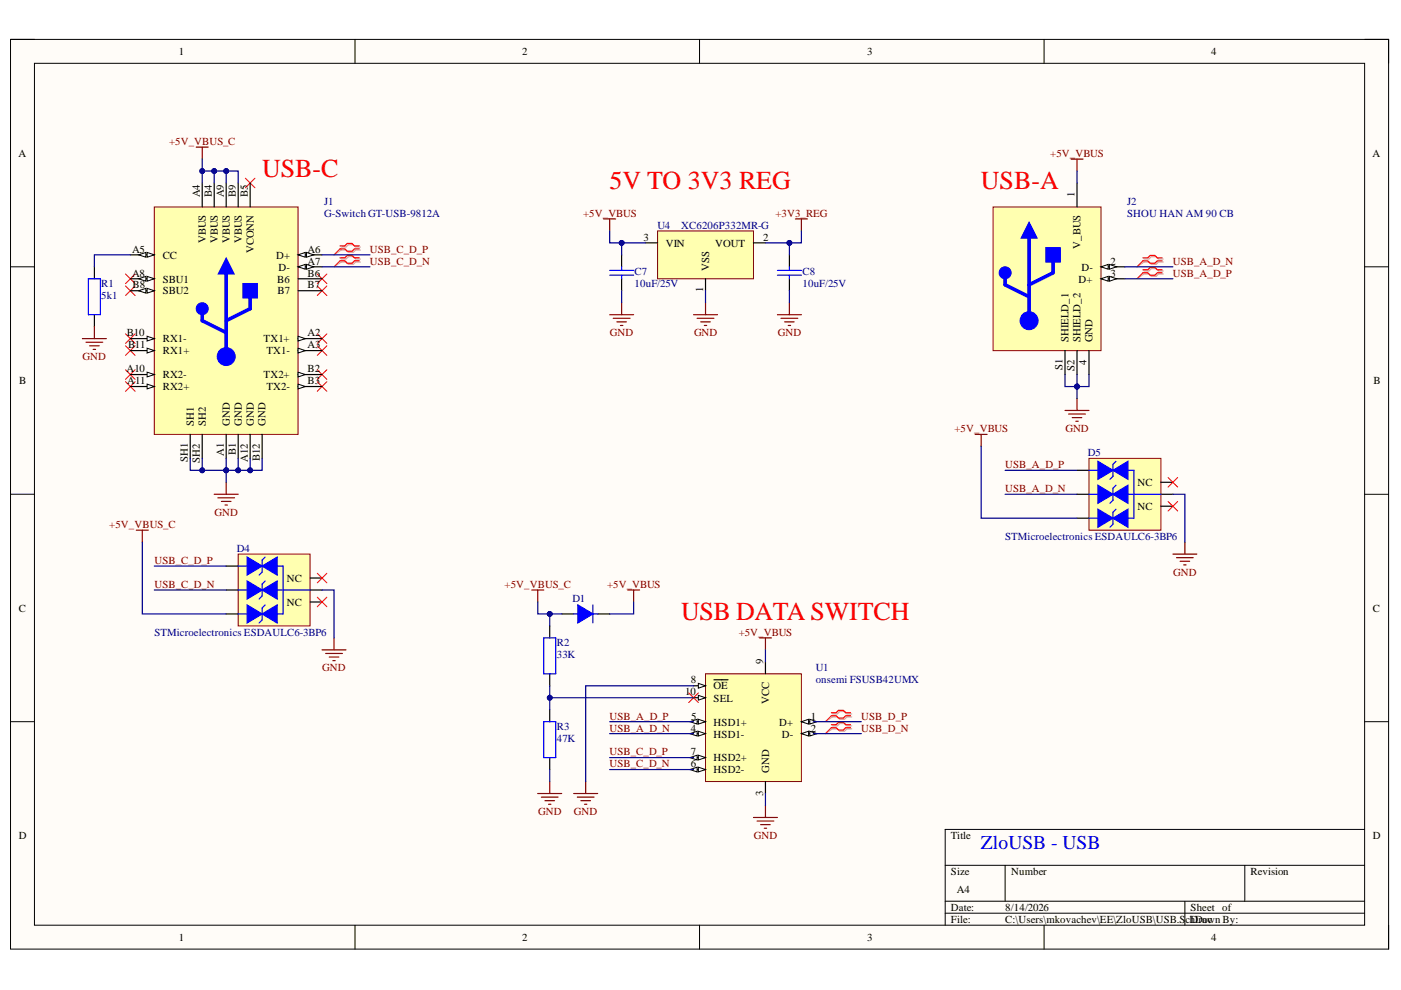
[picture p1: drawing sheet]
<svg xmlns="http://www.w3.org/2000/svg" width="297mm" height="210mm" viewBox="0 0 297 210" stroke-linecap="round" stroke-linejoin="round" font-family="sans-serif">
<defs><g id="words">
<g font-size="5.5" fill="#f00">
<text x="55.6" y="37.6">USB-C</text>
<text x="129.2" y="40.1">5V TO 3V3 REG</text>
<text x="208" y="40.1">USB-A</text>
<text x="144.4" y="131.5">USB DATA SWITCH</text>
</g>
<text font-size="4.1" fill="#00f" x="208" y="180">ZloUSB - USB</text>
<g font-size="2.3">
<text x="37.9" y="11.7">1</text>
<text x="110.7" y="11.7">2</text>
<text x="183.9" y="11.7">3</text>
<text x="256.8" y="11.7">4</text>
<text x="3.9" y="33.3">A</text>
<text x="291" y="33.3">A</text>
<text x="42.4" y="41.8" transform="rotate(-90 42.4 41.8)">A4</text>
<text x="44.9" y="41.8" transform="rotate(-90 44.9 41.8)">B4</text>
<text x="47.4" y="41.8" transform="rotate(-90 47.4 41.8)">A9</text>
<text x="50" y="41.8" transform="rotate(-90 50 41.8)">B9</text>
<text x="52.5" y="41.8" transform="rotate(-90 52.5 41.8)">B5</text>
<text x="227.8" y="41.8" transform="rotate(-90 227.8 41.8)">1</text>
<text x="28" y="53.6">A5</text>
<text x="43.6" y="51.6" transform="rotate(-90 43.6 51.6)">VBUS</text>
<text x="46.2" y="51.6" transform="rotate(-90 46.2 51.6)">VBUS</text>
<text x="48.7" y="51.6" transform="rotate(-90 48.7 51.6)">VBUS</text>
<text x="51.2" y="51.6" transform="rotate(-90 51.2 51.6)">VBUS</text>
<text x="53.8" y="53.7" transform="rotate(-90 53.8 53.7)">VCONN</text>
<text x="65.2" y="53.6">A6</text>
<text x="136.4" y="51">3</text>
<text x="141.1" y="52.3">VIN</text>
<text x="151.6" y="52.3">VOUT</text>
<text x="161.8" y="51">2</text>
<text x="229.1" y="52.8" transform="rotate(-90 229.1 52.8)">V_BUS</text>
<text x="28" y="58.6">A8</text>
<text x="34.5" y="54.8">CC</text>
<text x="34.5" y="59.9">SBU1</text>
<text x="58.5" y="54.8">D+</text>
<text x="58.8" y="59.9">B6</text>
<text x="59" y="57.4">D-</text>
<text x="65.2" y="56.1">A7</text>
<text x="65.2" y="58.6">B6</text>
<text x="150.4" y="57.4" transform="rotate(-90 150.4 57.4)">VSS</text>
<text x="228.7" y="59.9">D+</text>
<text x="229.3" y="57.4">D-</text>
<text x="235.4" y="56.1">2</text>
<text x="235.4" y="58.6">3</text>
<text x="28.1" y="61.2">B8</text>
<text x="34.5" y="62.4">SBU2</text>
<text x="58.9" y="62.4">B7</text>
<text x="65.2" y="61.2">B7</text>
<text x="149.1" y="62" transform="rotate(-90 149.1 62)">1</text>
<text x="26.9" y="71.3">B10</text>
<text x="65.2" y="71.3">A2</text>
<text x="27.1" y="73.8">B11</text>
<text x="34.5" y="72.6">RX1-</text>
<text x="34.5" y="75.1">RX1+</text>
<text x="55.9" y="72.6">TX1+</text>
<text x="56.5" y="75.1">TX1-</text>
<text x="65.2" y="73.8">A3</text>
<text x="226.6" y="72.6" transform="rotate(-90 226.6 72.6)">SHIELD_1</text>
<text x="229.1" y="72.6" transform="rotate(-90 229.1 72.6)">SHIELD_2</text>
<text x="230.4" y="77.5" transform="rotate(-90 230.4 77.5)">4</text>
<text x="231.6" y="72.6" transform="rotate(-90 231.6 72.6)">GND</text>
<text x="4.1" y="81.4">B</text>
<text x="26.8" y="78.9">A10</text>
<text x="27" y="81.4">A11</text>
<text x="34.5" y="80.2">RX2-</text>
<text x="34.5" y="82.7">RX2+</text>
<text x="55.9" y="80.2">TX2+</text>
<text x="56.5" y="82.7">TX2-</text>
<text x="65.2" y="78.9">B2</text>
<text x="65.2" y="81.4">B3</text>
<text x="225.3" y="78.5" transform="rotate(-90 225.3 78.5)">S1</text>
<text x="227.8" y="78.7" transform="rotate(-90 227.8 78.7)">S2</text>
<text x="291.2" y="81.4">B</text>
<text x="41.1" y="90.3" transform="rotate(-90 41.1 90.3)">SH1</text>
<text x="43.6" y="90.3" transform="rotate(-90 43.6 90.3)">SH2</text>
<text x="48.7" y="90.3" transform="rotate(-90 48.7 90.3)">GND</text>
<text x="51.2" y="90.3" transform="rotate(-90 51.2 90.3)">GND</text>
<text x="53.8" y="90.3" transform="rotate(-90 53.8 90.3)">GND</text>
<text x="56.3" y="90.3" transform="rotate(-90 56.3 90.3)">GND</text>
<text x="39.8" y="97.9" transform="rotate(-90 39.8 97.9)">SH1</text>
<text x="42.4" y="98.1" transform="rotate(-90 42.4 98.1)">SH2</text>
<text x="47.4" y="96.6" transform="rotate(-90 47.4 96.6)">A1</text>
<text x="50" y="96.6" transform="rotate(-90 50 96.6)">B1</text>
<text x="52.5" y="98" transform="rotate(-90 52.5 98)">A12</text>
<text x="55.1" y="97.8" transform="rotate(-90 55.1 97.8)">B12</text>
<text x="241.2" y="103.1">NC</text>
<text x="241.2" y="108.1">NC</text>
<text x="60.8" y="123.3">NC</text>
<text x="4" y="129.7">C</text>
<text x="60.8" y="128.4">NC</text>
<text x="291.1" y="129.7">C</text>
<text x="161.8" y="140.8" transform="rotate(-90 161.8 140.8)">9</text>
<text x="145.3" y="147.4">10</text>
<text x="146.5" y="144.9">8</text>
<text x="151.3" y="146.2">OE</text>
<text x="151.3" y="148.8">SEL</text>
<text x="163.1" y="149.3" transform="rotate(-90 163.1 149.3)">VCC</text>
<text x="146.5" y="155.1">4</text>
<text x="146.6" y="152.6">5</text>
<text x="151.3" y="153.8">HSD1+</text>
<text x="165.2" y="153.8">D+</text>
<text x="171.9" y="152.6">1</text>
<text x="171.9" y="155.1">2</text>
<text x="146.5" y="160.2">7</text>
<text x="151.3" y="156.4">HSD1-</text>
<text x="151.3" y="161.4">HSD2+</text>
<text x="165.8" y="156.4">D-</text>
<text x="146.5" y="162.7">6</text>
<text x="151.3" y="164">HSD2-</text>
<text x="163.1" y="163.9" transform="rotate(-90 163.1 163.9)">GND</text>
<text x="161.8" y="168.7" transform="rotate(-90 161.8 168.7)">3</text>
<text x="4" y="177.9">D</text>
<text x="201.6" y="177.9">Title</text>
<text x="291.1" y="177.9">D</text>
<text x="201.6" y="185.5">Size</text>
<text x="214.4" y="185.5">Number</text>
<text x="265.1" y="185.5">Revision</text>
<text x="202.9" y="189.3">A4</text>
<text x="201.6" y="193.1">Date:</text>
<text x="201.6" y="195.7">File:</text>
<text x="213.1" y="193.1">8/14/2026</text>
<text x="213.1" y="195.7">C:\Users\mkovachev\EE\ZloUSB\USB.S</text>
<text x="251.3" y="195.7">chDDrawn By:</text>
<text x="252.4" y="193.1">Sheet of</text>
<text x="255" y="195.7">oc</text>
<text x="37.9" y="199.5">1</text>
<text x="110.7" y="199.5">2</text>
<text x="183.9" y="199.5">3</text>
<text x="256.8" y="199.5">4</text>
</g>
<g font-size="2.3" fill="#800000">
<text x="35.9" y="30.8">+5V_VBUS_C</text>
<text x="222.7" y="33.3">+5V_VBUS</text>
<text x="123.6" y="46">+5V_VBUS</text>
<text x="164.4" y="46">+3V3_REG</text>
<text x="78.4" y="53.6">USB_C_D_P</text>
<text x="78.4" y="56.1">USB_C_D_N</text>
<text x="248.6" y="56.1">USB_A_D_N</text>
<text x="248.6" y="58.6">USB_A_D_P</text>
<text x="129.3" y="71.3">GND</text>
<text x="147.2" y="71.3">GND</text>
<text x="164.9" y="71.3">GND</text>
<text x="17.5" y="76.4">GND</text>
<text x="202.4" y="91.7">+5V_VBUS</text>
<text x="225.9" y="91.7">GND</text>
<text x="213.1" y="99.3">USB_A_D_P</text>
<text x="213.1" y="104.3">USB_A_D_N</text>
<text x="23.2" y="111.9">+5V_VBUS_C</text>
<text x="45.5" y="109.4">GND</text>
<text x="32.7" y="119.5">USB_C_D_P</text>
<text x="32.7" y="124.6">USB_C_D_N</text>
<text x="107" y="124.6">+5V_VBUS_C</text>
<text x="128.7" y="124.6">+5V_VBUS</text>
<text x="248.7" y="122.1">GND</text>
<text x="156.6" y="134.7">+5V_VBUS</text>
<text x="68.3" y="142.4">GND</text>
<text x="129.2" y="152.6">USB_A_D_P</text>
<text x="129.2" y="155.1">USB_A_D_N</text>
<text x="182.6" y="152.6">USB_D_P</text>
<text x="182.6" y="155.1">USB_D_N</text>
<text x="129.2" y="160.2">USB_C_D_P</text>
<text x="129.2" y="162.7">USB_C_D_N</text>
<text x="114.1" y="172.8">GND</text>
<text x="121.7" y="172.8">GND</text>
<text x="159.8" y="177.9">GND</text>
</g>
<g font-size="2.3" fill="#000080">
<text x="68.8" y="43.4">J1</text>
<text x="68.8" y="46">G-Switch GT-USB-9812A</text>
<text x="239" y="43.4">J2</text>
<text x="239" y="46">SHOU HAN AM 90 CB</text>
<text x="139.4" y="48.5">U4</text>
<text x="144.4" y="48.5">XC6206P332MR-G</text>
<text x="134.6" y="58.4">C7</text>
<text x="170.2" y="58.4">C8</text>
<text x="21.5" y="60.9">R1</text>
<text x="21.5" y="63.4">5k1</text>
<text x="134.6" y="60.9">10uF/25V</text>
<text x="170.2" y="60.9">10uF/25V</text>
<text x="230.6" y="96.7">D5</text>
<text x="50.2" y="117">D4</text>
<text x="213.1" y="114.5">STMicroelectronics ESDAULC6-3BP6</text>
<text x="121.4" y="127.6">D1</text>
<text x="32.7" y="134.7">STMicroelectronics ESDAULC6-3BP6</text>
<text x="118.1" y="137">R2</text>
<text x="118.1" y="139.6">33K</text>
<text x="172.9" y="142.4">U1</text>
<text x="172.9" y="144.9">onsemi FSUSB42UMX</text>
<text x="118.1" y="154.9">R3</text>
<text x="118.1" y="157.4">47K</text>
</g>
</g></defs>
<path d="M2.2 8.4h292.2v192.8h-292.2z" fill-rule="evenodd" fill="#fffcf8"/>
<path d="M2.2 8.4h292.2v192.8h-292.2z" fill="none" stroke="#000" stroke-width=".21"/>
<path d="M7.3 13.4h282v182.8h-282z" fill-rule="evenodd" fill="#fffcf8"/>
<g fill="none" stroke="#000" stroke-width=".21">
<path d="M2.2 8.3h5.1M7.3 13.4h282v182.8h-282zM75.3 8.3v5.1M148.3 8.3v5.1M221.4 8.4v5M289.3 8.4h5.1v5M2.2 56.6h5.1M289.3 56.6h5.1M2.2 104.8h5.1M289.3 104.8h5.1M2.2 153h5.1M289.3 153h5.1"/>
<path d="M289.3 175.9h-88.9v20.3M75.3 196.2v5M148.3 196.2v5M200.4 183.5h88.9M200.4 191.1h88.9M200.4 193.6h88.9M213.1 183.5v7.6M221.4 196.2v5M251.2 191.1v5.1M263.9 183.5v7.6M294.4 196.2v5"/>
</g>
<path d="M210.6 43.9h22.8v30.4h-22.8z" fill-rule="evenodd" fill="#ffffb0"/>
<path d="M210.6 43.9h22.8v30.4h-22.8z" fill="none" stroke="#800000" stroke-width=".21"/>
<path d="M228.4 38.8v5.1M233.4 56.6h5.1" fill="none" stroke="#000" stroke-width=".25"/>
<path d="M233.4 56.6l1.6-.5v1z" fill="#f8fcff"/>
<path d="M233.4 56.6l1.6-.5v1z" fill="none" stroke="#000" stroke-width=".21"/>
<path d="M235.2 56.1l1.5 .5-1.5 .5z" fill="#f8fcff"/>
<path d="M235.2 56.1l1.5 .5-1.5 .5z" fill="none" stroke="#000" stroke-width=".21"/>
<path d="M233.4 59.1h5.1" fill="none" stroke="#000" stroke-width=".25"/>
<path d="M233.4 59.1l1.6-.5v1z" fill="#f8fcff"/>
<path d="M233.4 59.1l1.6-.5v1z" fill="none" stroke="#000" stroke-width=".21"/>
<path d="M235.2 58.6l1.5 .5-1.5 .5z" fill="#f8fcff"/>
<path d="M235.2 58.6l1.5 .5-1.5 .5z" fill="none" stroke="#000" stroke-width=".21"/>
<path d="M225.8 74.3v5.1M228.4 74.3v5.1M230.9 74.3v5.1" fill="none" stroke="#000" stroke-width=".25"/>
<circle cx="218.2" cy="68" r="1.91" fill="#00f"/>
<circle cx="218.2" cy="68" r="1.91" fill="none" stroke="#00f" stroke-width=".21"/>
<path d="M213.1 57.8v2.6l5.1 2.5M218.2 50.2v17.8" fill="none" stroke="#00f" stroke-width=".76"/>
<circle cx="213.1" cy="57.8" r="1.27" fill="#00f"/>
<circle cx="213.1" cy="57.8" r="1.27" fill="none" stroke="#00f" stroke-width=".21"/>
<path d="M223.3 55.3v2.5l-5.1 2.6" fill="none" stroke="#00f" stroke-width=".76"/>
<path d="M222 52.8h2.5v2.5h-2.5z" fill-rule="evenodd" fill="#00f"/>
<path d="M222 52.8h2.5v2.5h-2.5z" fill="none" stroke="#00f" stroke-width=".76"/>
<path d="M218.2 47.7l1.3 2.5h-2.6z" fill="#00f"/>
<path d="M218.2 47.7l1.3 2.5h-2.6z" fill="none" stroke="#00f" stroke-width=".76"/>
<g fill="none" stroke="#800000" stroke-width=".25">
<path d="M41.6 31.2h2.5M42.9 31.2v2.5M227.1 33.7h2.5M228.4 33.7v2.6M17.5 71.8h5M18.2 72.6h3.6M19 73.3h2M19.8 74.1h.5M20 69.3v2.5M225.8 87h5.1M226.6 87.8h3.5M227.3 88.5h2.1"/>
<path d="M228.1 89.3h.5M228.4 84.5v2.5M45.4 104.8h5.1M46.2 105.6h3.5M46.9 106.3h2.1M47.7 107.1h.5M48 102.3v2.5"/>
</g>
<g fill="none" stroke="#f00" stroke-width=".21">
<path d="M52 37.8l2.1 2M54.1 37.8l-2.1 2M26.6 58.1l2 2M28.6 58.1l-2 2M67.3 58.1l2 2M69.3 58.1l-2 2M26.6 60.6l2 2.1M26.6 70.8l2 2M26.6 73.3l2 2.1M26.6 78.4l2 2M28.6 60.6l-2 2.1M28.6 70.8l-2 2"/>
<path d="M28.6 73.3l-2 2.1M28.6 78.4l-2 2M67.3 70.8l2 2M67.3 73.3l2 2.1M67.3 78.4l2 2M67.3 60.6l2 2.1M69.3 70.8l-2 2M69.3 73.3l-2 2.1M69.3 78.4l-2 2M69.3 60.6l-2 2.1M26.6 80.9l2 2.1M28.6 80.9l-2 2.1"/>
<path d="M67.3 80.9l2 2.1M69.3 80.9l-2 2.1"/>
</g>
<path d="M20 56.6v2.5M20 66.7v2.6" fill="none" stroke="#000" stroke-width=".25"/>
<path d="M18.7 59.1h2.6v7.6h-2.6z" fill="none" stroke="#00f" stroke-width=".25"/>
<path d="M149.6 142.9h20.3v22.8h-20.3z" fill-rule="evenodd" fill="#ffffb0"/>
<path d="M149.6 142.9h20.3v22.8h-20.3z" fill="none" stroke="#800000" stroke-width=".21"/>
<path d="M169.9 153h2.5" fill="none" stroke="#000" stroke-width=".25"/>
<path d="M169.9 153l1.5-.5v1z" fill="#f8fcff"/>
<path d="M169.9 153l1.5-.5v1z" fill="none" stroke="#000" stroke-width=".21"/>
<path d="M171.7 152.5l1.5 .5-1.5 .5z" fill="#f8fcff"/>
<path d="M171.7 152.5l1.5 .5-1.5 .5z" fill="none" stroke="#000" stroke-width=".21"/>
<path d="M169.9 155.6h2.5" fill="none" stroke="#000" stroke-width=".25"/>
<path d="M169.9 155.6l1.5-.6v1.1z" fill="#f8fcff"/>
<path d="M169.9 155.6l1.5-.6v1.1z" fill="none" stroke="#000" stroke-width=".21"/>
<path d="M171.7 155l1.5 .6-1.5 .5z" fill="#f8fcff"/>
<path d="M171.7 155l1.5 .6-1.5 .5z" fill="none" stroke="#000" stroke-width=".21"/>
<path d="M147 155.6h2.6M162.3 165.7v2.5" fill="none" stroke="#000" stroke-width=".25"/>
<path d="M148.1 155l1.5 .6-1.5 .5z" fill="#f8fcff"/>
<path d="M148.1 155l1.5 .6-1.5 .5z" fill="none" stroke="#000" stroke-width=".21"/>
<path d="M146.3 155.6l1.5-.6v1.1z" fill="#f8fcff"/>
<path d="M146.3 155.6l1.5-.6v1.1z" fill="none" stroke="#000" stroke-width=".21"/>
<path d="M147 153h2.6" fill="none" stroke="#000" stroke-width=".25"/>
<path d="M148.1 152.5l1.5 .5-1.5 .5z" fill="#f8fcff"/>
<path d="M148.1 152.5l1.5 .5-1.5 .5z" fill="none" stroke="#000" stroke-width=".21"/>
<path d="M146.3 153l1.5-.5v1z" fill="#f8fcff"/>
<path d="M146.3 153l1.5-.5v1z" fill="none" stroke="#000" stroke-width=".21"/>
<path d="M147 163.2h2.6" fill="none" stroke="#000" stroke-width=".25"/>
<path d="M148.1 162.7l1.5 .5-1.5 .5z" fill="#f8fcff"/>
<path d="M148.1 162.7l1.5 .5-1.5 .5z" fill="none" stroke="#000" stroke-width=".21"/>
<path d="M146.3 163.2l1.5-.5v1z" fill="#f8fcff"/>
<path d="M146.3 163.2l1.5-.5v1z" fill="none" stroke="#000" stroke-width=".21"/>
<path d="M147 160.6h2.6" fill="none" stroke="#000" stroke-width=".25"/>
<path d="M148.1 160.1l1.5 .5-1.5 .5z" fill="#f8fcff"/>
<path d="M148.1 160.1l1.5 .5-1.5 .5z" fill="none" stroke="#000" stroke-width=".21"/>
<path d="M146.3 160.6l1.5-.5v1z" fill="#f8fcff"/>
<path d="M146.3 160.6l1.5-.5v1z" fill="none" stroke="#000" stroke-width=".21"/>
<path d="M147 145.4h2.6" fill="none" stroke="#000" stroke-width=".25"/>
<path d="M148.1 144.9l1.5 .5-1.5 .5z" fill="#f8fcff"/>
<path d="M148.1 144.9l1.5 .5-1.5 .5z" fill="none" stroke="#000" stroke-width=".21"/>
<path d="M147 147.9h2.6M151.4 144.1h3M162.3 140.3v2.6" fill="none" stroke="#000" stroke-width=".25"/>
<path d="M148.1 147.4l1.5 .5-1.5 .5z" fill="#f8fcff"/>
<path d="M148.1 147.4l1.5 .5-1.5 .5z" fill="none" stroke="#000" stroke-width=".21"/>
<path d="M161 135.2h2.6M162.3 135.2v2.6M159.8 173.3h5M160.5 174.1h3.6M161.3 174.8h2M162 175.6h.5M162.3 170.8v2.5" fill="none" stroke="#800000" stroke-width=".25"/>
<path d="M72.3 52.4h1.1l.5-.5h1l.5 .5h1M72.3 53h1.1l.5 .5h1l.5-.5h1M72.3 54.9h1.1l.5-.5h1l.5 .5h1M72.3 55.6h1.1l.5 .5h1l.5-.5h1M242.6 54.9h1l.5-.5h1l.5 .5h1M242.6 55.6h1l.5 .5h1l.5-.5h1M242.6 57.5h1l.5-.5h1l.5 .5h1M242.6 58.1h1l.5 .5h1l.5-.5h1M176.5 151.4h1l.5-.5h1.1l.5 .5h1M176.5 152h1l.5 .5h1.1l.5-.5h1M176.5 153.9h1l.5-.5h1.1l.5 .5h1M176.5 154.5h1l.5 .5h1.1l.5-.5h1" fill="none" stroke="#d0a19e" stroke-width=".25"/>
<path d="M72.3 53l-1.5 1M72.3 55.6l-1.5 1M242.6 55.6l-1.5 1M242.6 58.1l-1.5 1M176.5 152l-1.5 1M176.5 154.5l-1.5 1.1" fill="none" stroke="#d0a19e" stroke-width=".21"/>
<path d="M72.1 52.1h1l.5-.5h1l.5 .5h1.1M72.1 52.8h1l.5 .5h1l.5-.5h1.1M72.1 54.7h1l.5-.5h1l.5 .5h1.1M72.1 55.3h1l.5 .5h1l.5-.5h1.1M242.3 54.7h1l.5-.5h1.1l.5 .5h1M242.3 55.3h1l.5 .5h1.1l.5-.5h1M242.3 57.2h1l.5-.5h1.1l.5 .5h1M242.3 57.8h1l.5 .5h1.1l.5-.5h1M176.3 151.1h1l.5-.5h1l.5 .5h1M176.3 151.7h1l.5 .6h1l.5-.6h1M176.3 153.6h1l.5-.5h1l.5 .5h1M176.3 154.3h1l.5 .5h1l.5-.5h1" fill="none" stroke="#f00" stroke-width=".25"/>
<path d="M72.1 52.8l-1.3 1.2M72.1 55.3l-1.3 1.3M242.3 55.3l-1.2 1.3M242.3 57.8l-1.2 1.3M176.3 151.7l-1.3 1.3M176.3 154.3l-1.3 1.3" fill="none" stroke="#f00" stroke-width=".21"/>
<path d="M119.1 130.2h2.5M126.7 130.2h2.6" fill="none" stroke="#000" stroke-width=".25"/>
<path d="M122.5 128.3l3.2 1.9-3.2 1.9z" fill="#00f"/>
<path d="M115.3 135.2h2.5v7.7h-2.5zM121.6 130.2h5.1M122.5 128.3l3.2 1.9-3.2 1.9zM125.7 128.3v3.8M115.3 153h2.5v7.6h-2.5z" fill="none" stroke="#00f" stroke-width=".25"/>
<g fill="none" stroke="#800000" stroke-width=".25">
<path d="M112.7 125.1h2.6M114 125.1v2.5M133.1 125.1h2.5M134.3 125.1v2.5M114 168.2h5.1M114.8 169h3.5M115.5 169.8h2.1M116.3 170.5h.5M116.6 165.7v2.5M121.6 168.2h5.1M122.4 169h3.6M123.2 169.8h2"/>
<path d="M123.9 170.5h.5M124.2 165.7v2.5"/>
</g>
<path d="M116.6 132.7v2.5M116.6 142.9v2.5M116.6 150.5v2.5M116.6 160.6v2.6" fill="none" stroke="#000" stroke-width=".25"/>
<path d="M146 146.9l2.1 2.1M148.1 146.9l-2.1 2.1" fill="none" stroke="#f00" stroke-width=".21"/>
<path d="M32.7 43.9h30.5v48.2h-30.5z" fill-rule="evenodd" fill="#ffffb0"/>
<path d="M32.7 43.9h30.5v48.2h-30.5z" fill="none" stroke="#800000" stroke-width=".21"/>
<path d="M40.3 92.1v5.1M42.9 92.1v5.1" fill="none" stroke="#000" stroke-width=".25"/>
<circle cx="48" cy="75.6" r="1.9" fill="#00f"/>
<circle cx="48" cy="75.6" r="1.9" fill="none" stroke="#00f" stroke-width=".21"/>
<path d="M48 57.8v17.8M42.9 65.5v2.5l5.1 2.5" fill="none" stroke="#00f" stroke-width=".76"/>
<circle cx="42.9" cy="65.5" r="1.27" fill="#00f"/>
<circle cx="42.9" cy="65.5" r="1.27" fill="none" stroke="#00f" stroke-width=".21"/>
<path d="M53 62.9v2.6l-5 2.5" fill="none" stroke="#00f" stroke-width=".76"/>
<path d="M51.8 60.4h2.5v2.5h-2.5z" fill-rule="evenodd" fill="#00f"/>
<path d="M51.8 60.4h2.5v2.5h-2.5z" fill="none" stroke="#00f" stroke-width=".76"/>
<path d="M48 55.3l1.2 2.5h-2.5z" fill="#00f"/>
<path d="M48 55.3l1.2 2.5h-2.5z" fill="none" stroke="#00f" stroke-width=".76"/>
<path d="M63.2 71.8h5.1M48 92.1v5.1" fill="none" stroke="#000" stroke-width=".25"/>
<path d="M63.2 71.3l1.5 .5-1.5 .5z" fill="#f8fcff"/>
<path d="M63.2 71.3l1.5 .5-1.5 .5z" fill="none" stroke="#000" stroke-width=".21"/>
<path d="M63.2 74.3h5.1" fill="none" stroke="#000" stroke-width=".25"/>
<path d="M63.2 73.8l1.5 .5-1.5 .5z" fill="#f8fcff"/>
<path d="M63.2 73.8l1.5 .5-1.5 .5z" fill="none" stroke="#000" stroke-width=".21"/>
<path d="M42.9 38.8v5.1M27.6 54h5.1" fill="none" stroke="#000" stroke-width=".25"/>
<path d="M31.2 53.5l1.5 .5-1.5 .5z" fill="#f8fcff"/>
<path d="M31.2 53.5l1.5 .5-1.5 .5z" fill="none" stroke="#000" stroke-width=".21"/>
<path d="M29.4 54l1.5-.5v1z" fill="#f8fcff"/>
<path d="M29.4 54l1.5-.5v1z" fill="none" stroke="#000" stroke-width=".21"/>
<path d="M63.2 54h5.1" fill="none" stroke="#000" stroke-width=".25"/>
<path d="M63.2 54l1.5-.5v1z" fill="#f8fcff"/>
<path d="M63.2 54l1.5-.5v1z" fill="none" stroke="#000" stroke-width=".21"/>
<path d="M65 53.5l1.5 .5-1.5 .5z" fill="#f8fcff"/>
<path d="M65 53.5l1.5 .5-1.5 .5z" fill="none" stroke="#000" stroke-width=".21"/>
<path d="M63.2 56.6h5.1" fill="none" stroke="#000" stroke-width=".25"/>
<path d="M63.2 56.6l1.5-.5v1z" fill="#f8fcff"/>
<path d="M63.2 56.6l1.5-.5v1z" fill="none" stroke="#000" stroke-width=".21"/>
<path d="M65 56.1l1.5 .5-1.5 .5z" fill="#f8fcff"/>
<path d="M65 56.1l1.5 .5-1.5 .5z" fill="none" stroke="#000" stroke-width=".21"/>
<path d="M27.6 59.1h5.1" fill="none" stroke="#000" stroke-width=".25"/>
<path d="M31.2 58.6l1.5 .5-1.5 .5z" fill="#f8fcff"/>
<path d="M31.2 58.6l1.5 .5-1.5 .5z" fill="none" stroke="#000" stroke-width=".21"/>
<path d="M29.4 59.1l1.5-.5v1z" fill="#f8fcff"/>
<path d="M29.4 59.1l1.5-.5v1z" fill="none" stroke="#000" stroke-width=".21"/>
<path d="M48 38.8v5.1M27.6 79.4h5.1" fill="none" stroke="#000" stroke-width=".25"/>
<path d="M31.2 78.9l1.5 .5-1.5 .5z" fill="#f8fcff"/>
<path d="M31.2 78.9l1.5 .5-1.5 .5z" fill="none" stroke="#000" stroke-width=".21"/>
<path d="M27.6 82h5.1" fill="none" stroke="#000" stroke-width=".25"/>
<path d="M31.2 81.4l1.5 .6-1.5 .5z" fill="#f8fcff"/>
<path d="M31.2 81.4l1.5 .6-1.5 .5z" fill="none" stroke="#000" stroke-width=".21"/>
<path d="M63.2 79.4h5.1M50.5 92.1v5.1M53 92.1v5.1" fill="none" stroke="#000" stroke-width=".25"/>
<path d="M63.2 78.9l1.5 .5-1.5 .5z" fill="#f8fcff"/>
<path d="M63.2 78.9l1.5 .5-1.5 .5z" fill="none" stroke="#000" stroke-width=".21"/>
<path d="M63.2 82h5.1" fill="none" stroke="#000" stroke-width=".25"/>
<path d="M63.2 81.4l1.5 .6-1.5 .5z" fill="#f8fcff"/>
<path d="M63.2 81.4l1.5 .6-1.5 .5z" fill="none" stroke="#000" stroke-width=".21"/>
<path d="M45.4 38.8v5.1M53 38.8v5.1M63.2 59.1h5.1M27.6 61.6h5.1M63.2 61.6h5.1" fill="none" stroke="#000" stroke-width=".25"/>
<path d="M31.2 61.1l1.5 .5-1.5 .6z" fill="#f8fcff"/>
<path d="M31.2 61.1l1.5 .5-1.5 .6z" fill="none" stroke="#000" stroke-width=".21"/>
<path d="M29.4 61.6l1.5-.5v1.1z" fill="#f8fcff"/>
<path d="M29.4 61.6l1.5-.5v1.1z" fill="none" stroke="#000" stroke-width=".21"/>
<path d="M50.5 38.8v5.1M27.6 71.8h5.1" fill="none" stroke="#000" stroke-width=".25"/>
<path d="M31.2 71.3l1.5 .5-1.5 .5z" fill="#f8fcff"/>
<path d="M31.2 71.3l1.5 .5-1.5 .5z" fill="none" stroke="#000" stroke-width=".21"/>
<path d="M27.6 74.3h5.1" fill="none" stroke="#000" stroke-width=".25"/>
<path d="M31.2 73.8l1.5 .5-1.5 .5z" fill="#f8fcff"/>
<path d="M31.2 73.8l1.5 .5-1.5 .5z" fill="none" stroke="#000" stroke-width=".21"/>
<path d="M55.6 92.1v5.1" fill="none" stroke="#000" stroke-width=".25"/>
<path d="M50.5 117.5h15.2v15.2h-15.2z" fill-rule="evenodd" fill="#ffffb0"/>
<path d="M50.5 117.5h15.2v15.2h-15.2z" fill="none" stroke="#800000" stroke-width=".21"/>
<path d="M56.2 118.1l-.6 .6v2.6l-.7 .6" fill="none" stroke="#00f" stroke-width=".25"/>
<path d="M52.4 118.1l3.2 1.9-3.2 1.9z" fill="#00f"/>
<path d="M52.4 118.1l3.2 1.9-3.2 1.9z" fill="none" stroke="#00f" stroke-width=".25"/>
<path d="M55.6 120l3.2-1.9v3.8z" fill="#00f"/>
<path d="M55.6 120l3.2-1.9v3.8zM56.2 123.2l-.6 .6v2.6l-.7 .6" fill="none" stroke="#00f" stroke-width=".25"/>
<path d="M48 120h2.5M48 125.1h2.5M48 130.2h2.5M65.7 122.6h2.6M65.7 125.1h2.6M65.7 127.6h2.6" fill="none" stroke="#000" stroke-width=".25"/>
<path d="M52.4 123.2l3.2 1.9-3.2 1.9z" fill="#00f"/>
<path d="M52.4 123.2l3.2 1.9-3.2 1.9z" fill="none" stroke="#00f" stroke-width=".25"/>
<path d="M55.6 125.1l3.2-1.9v3.8z" fill="#00f"/>
<path d="M55.6 125.1l3.2-1.9v3.8zM56.2 128.3l-.6 .6v2.5l-.7 .7" fill="none" stroke="#00f" stroke-width=".25"/>
<path d="M52.4 128.3l3.2 1.9-3.2 1.9z" fill="#00f"/>
<path d="M52.4 128.3l3.2 1.9-3.2 1.9z" fill="none" stroke="#00f" stroke-width=".25"/>
<path d="M55.6 130.2l3.2-1.9v3.8z" fill="#00f"/>
<path d="M50.5 125.1h15.2M50.5 120h9.5v10.2h-9.5M55.6 130.2l3.2-1.9v3.8z" fill="none" stroke="#00f" stroke-width=".25"/>
<path d="M67.3 121.5l2 2.1M67.3 126.6l2 2M69.3 121.5l-2 2.1M69.3 126.6l-2 2" fill="none" stroke="#f00" stroke-width=".21"/>
<path d="M28.9 112.4h2.5M30.2 112.4v2.5M68.3 137.8h5.1M69 138.5h3.6M69.8 139.3h2M70.8 135.2v2.6M70.6 140.1h.5" fill="none" stroke="#800000" stroke-width=".25"/>
<path d="M230.9 97.2h15.2v15.2h-15.2z" fill-rule="evenodd" fill="#ffffb0"/>
<path d="M230.9 97.2h15.2v15.2h-15.2z" fill="none" stroke="#800000" stroke-width=".21"/>
<path d="M236.6 97.8l-.6 .7v2.5l-.7 .6" fill="none" stroke="#00f" stroke-width=".25"/>
<path d="M232.8 97.8l3.2 1.9-3.2 1.9z" fill="#00f"/>
<path d="M232.8 97.8l3.2 1.9-3.2 1.9z" fill="none" stroke="#00f" stroke-width=".25"/>
<path d="M236 99.7l3.1-1.9v3.8z" fill="#00f"/>
<path d="M236 99.7l3.1-1.9v3.8zM236.6 102.9l-.6 .6v2.6l-.7 .6" fill="none" stroke="#00f" stroke-width=".25"/>
<path d="M228.4 99.7h2.5M228.4 104.8h2.5M228.4 109.9h2.5M246.1 102.3h2.6M246.1 104.8h2.6M246.1 107.3h2.6" fill="none" stroke="#000" stroke-width=".25"/>
<path d="M232.8 102.9l3.2 1.9-3.2 1.9z" fill="#00f"/>
<path d="M232.8 102.9l3.2 1.9-3.2 1.9z" fill="none" stroke="#00f" stroke-width=".25"/>
<path d="M236 104.8l3.1-1.9v3.8z" fill="#00f"/>
<path d="M236 104.8l3.1-1.9v3.8zM236.6 108l-.6 .6v2.5l-.7 .7" fill="none" stroke="#00f" stroke-width=".25"/>
<path d="M232.8 108l3.2 1.9-3.2 1.9z" fill="#00f"/>
<path d="M232.8 108l3.2 1.9-3.2 1.9z" fill="none" stroke="#00f" stroke-width=".25"/>
<path d="M236 109.9l3.1-1.9v3.8z" fill="#00f"/>
<path d="M230.9 99.7h9.5v10.2h-9.5M230.9 104.8h15.2M236 109.9l3.1-1.9v3.8z" fill="none" stroke="#00f" stroke-width=".25"/>
<path d="M247.7 101.2l2 2.1M247.7 106.3l2 2M249.7 101.2l-2 2.1M249.7 106.3l-2 2" fill="none" stroke="#f00" stroke-width=".21"/>
<path d="M206.8 92.1h2.5M208 92.1v2.5M248.7 117.5h5.1M249.4 118.2h3.6M250.2 119h2M251 119.8h.5M251.2 114.9v2.6" fill="none" stroke="#800000" stroke-width=".25"/>
<path d="M139.4 49h20.3v10.1h-20.3z" fill-rule="evenodd" fill="#ffffb0"/>
<path d="M139.4 49h20.3v10.1h-20.3z" fill="none" stroke="#800000" stroke-width=".21"/>
<path d="M131.8 54v2.6M131.8 59.1v2.5M136.9 51.5h2.5M149.6 59.1v2.5M159.7 51.5h2.6M167.4 54v2.6M167.4 59.1v2.5" fill="none" stroke="#000" stroke-width=".25"/>
<g fill="none" stroke="#800000" stroke-width=".25">
<path d="M128 46.4h2.5M129.3 46.4v2.6M168.6 46.4h2.6M169.9 46.4v2.6M129.3 66.7h5M130 67.5h3.6M130.8 68.2h2M131.5 69h.6M131.8 64.2v2.5M147 66.7h5.1M147.8 67.5h3.6M148.6 68.2h2"/>
<path d="M149.3 69h.5M149.6 64.2v2.5M164.8 66.7h5.1M165.6 67.5h3.5M166.4 68.2h2M167.1 69h.5M167.4 64.2v2.5"/>
</g>
<path d="M129.3 57.3h5M129.3 58.3h5M131.8 56.6v.7M131.8 58.3v.8M164.8 57.3h5.1M164.8 58.3h5.1M167.4 56.6v.7M167.4 58.3v.8" fill="none" stroke="#00f" stroke-width=".25"/>
<path d="M50.5 97.2v2.5h-2.5v2.6" fill="none" stroke="#000080" stroke-width=".25"/>
<circle cx="50.5" cy="99.7" r=".51" fill="#000080"/>
<circle cx="50.5" cy="99.7" r=".51" fill="none" stroke="#000080" stroke-width=".21"/>
<circle cx="48" cy="99.7" r=".51" fill="#000080"/>
<circle cx="48" cy="99.7" r=".51" fill="none" stroke="#000080" stroke-width=".21"/>
<path d="M53 97.2v2.5h-2.5" fill="none" stroke="#000080" stroke-width=".25"/>
<circle cx="53" cy="99.7" r=".51" fill="#000080"/>
<circle cx="53" cy="99.7" r=".51" fill="none" stroke="#000080" stroke-width=".21"/>
<circle cx="50.5" cy="99.7" r=".51" fill="#000080"/>
<circle cx="50.5" cy="99.7" r=".51" fill="none" stroke="#000080" stroke-width=".21"/>
<path d="M55.6 97.2v2.5h-2.6" fill="none" stroke="#000080" stroke-width=".25"/>
<circle cx="53" cy="99.7" r=".51" fill="#000080"/>
<circle cx="53" cy="99.7" r=".51" fill="none" stroke="#000080" stroke-width=".21"/>
<path d="M42.9 97.2v2.5" fill="none" stroke="#000080" stroke-width=".25"/>
<circle cx="42.9" cy="99.7" r=".51" fill="#000080"/>
<circle cx="42.9" cy="99.7" r=".51" fill="none" stroke="#000080" stroke-width=".21"/>
<path d="M42.9 33.7v5.1M27.6 54h-7.6v2.6" fill="none" stroke="#000080" stroke-width=".25"/>
<circle cx="42.9" cy="36.3" r=".51" fill="#000080"/>
<circle cx="42.9" cy="36.3" r=".51" fill="none" stroke="#000080" stroke-width=".21"/>
<path d="M42.9 36.3h7.6v2.5" fill="none" stroke="#000080" stroke-width=".25"/>
<circle cx="48" cy="36.3" r=".51" fill="#000080"/>
<circle cx="48" cy="36.3" r=".51" fill="none" stroke="#000080" stroke-width=".21"/>
<circle cx="45.4" cy="36.3" r=".51" fill="#000080"/>
<circle cx="45.4" cy="36.3" r=".51" fill="none" stroke="#000080" stroke-width=".21"/>
<circle cx="42.9" cy="36.3" r=".51" fill="#000080"/>
<circle cx="42.9" cy="36.3" r=".51" fill="none" stroke="#000080" stroke-width=".21"/>
<path d="M45.4 36.3v2.5" fill="none" stroke="#000080" stroke-width=".25"/>
<circle cx="45.4" cy="36.3" r=".51" fill="#000080"/>
<circle cx="45.4" cy="36.3" r=".51" fill="none" stroke="#000080" stroke-width=".21"/>
<path d="M48 36.3v2.5" fill="none" stroke="#000080" stroke-width=".25"/>
<circle cx="48" cy="36.3" r=".51" fill="#000080"/>
<circle cx="48" cy="36.3" r=".51" fill="none" stroke="#000080" stroke-width=".21"/>
<path d="M228.4 36.3v2.5M230.9 79.4v2.6h-2.5" fill="none" stroke="#000080" stroke-width=".25"/>
<circle cx="228.4" cy="82" r=".51" fill="#000080"/>
<circle cx="228.4" cy="82" r=".51" fill="none" stroke="#000080" stroke-width=".21"/>
<path d="M225.8 79.4v2.6h2.6" fill="none" stroke="#000080" stroke-width=".25"/>
<circle cx="228.4" cy="82" r=".51" fill="#000080"/>
<circle cx="228.4" cy="82" r=".51" fill="none" stroke="#000080" stroke-width=".21"/>
<path d="M228.4 79.4v5.1" fill="none" stroke="#000080" stroke-width=".25"/>
<circle cx="228.4" cy="82" r=".51" fill="#000080"/>
<circle cx="228.4" cy="82" r=".51" fill="none" stroke="#000080" stroke-width=".21"/>
<path d="M68.3 56.6h10.1M238.5 56.6h10.2M134.3 127.6v2.6h-5M162.3 137.8v2.5M116.6 145.4v5.1M147 145.4h-22.8v20.3M172.4 153h10.2M172.4 155.6h10.2M162.3 168.2v2.6" fill="none" stroke="#000080" stroke-width=".25"/>
<circle cx="116.6" cy="147.9" r=".51" fill="#000080"/>
<circle cx="116.6" cy="147.9" r=".51" fill="none" stroke="#000080" stroke-width=".21"/>
<path d="M116.6 147.9h30.4" fill="none" stroke="#000080" stroke-width=".25"/>
<circle cx="116.6" cy="147.9" r=".51" fill="#000080"/>
<circle cx="116.6" cy="147.9" r=".51" fill="none" stroke="#000080" stroke-width=".21"/>
<path d="M119.1 130.2h-2.5v2.5M116.6 163.2v2.5" fill="none" stroke="#000080" stroke-width=".25"/>
<circle cx="116.6" cy="130.2" r=".51" fill="#000080"/>
<circle cx="116.6" cy="130.2" r=".51" fill="none" stroke="#000080" stroke-width=".21"/>
<path d="M114 127.6v2.6h2.6" fill="none" stroke="#000080" stroke-width=".25"/>
<circle cx="116.6" cy="130.2" r=".51" fill="#000080"/>
<circle cx="116.6" cy="130.2" r=".51" fill="none" stroke="#000080" stroke-width=".21"/>
<path d="M68.3 54h10.1M238.5 59.1h10.2M40.3 97.2v2.5h7.7M129.3 153h17.7M129.3 155.6h17.7M129.3 160.6h17.7M129.3 163.2h17.7" fill="none" stroke="#000080" stroke-width=".25"/>
<circle cx="42.9" cy="99.7" r=".51" fill="#000080"/>
<circle cx="42.9" cy="99.7" r=".51" fill="none" stroke="#000080" stroke-width=".21"/>
<circle cx="48" cy="99.7" r=".51" fill="#000080"/>
<circle cx="48" cy="99.7" r=".51" fill="none" stroke="#000080" stroke-width=".21"/>
<path d="M48 97.2v2.5" fill="none" stroke="#000080" stroke-width=".25"/>
<circle cx="48" cy="99.7" r=".51" fill="#000080"/>
<circle cx="48" cy="99.7" r=".51" fill="none" stroke="#000080" stroke-width=".21"/>
<path d="M162.3 51.5h5.1v2.5M131.8 61.6v2.6M149.6 61.6v2.6M208 94.6v15.3h20.4M213.1 99.7h15.3M30.2 114.9v15.3h17.8M213.1 104.8h15.3M248.7 104.8h2.5v10.1M32.7 120h15.3M32.7 125.1h15.3M68.3 125.1h2.5v10.1" fill="none" stroke="#000080" stroke-width=".25"/>
<circle cx="167.4" cy="51.5" r=".51" fill="#000080"/>
<circle cx="167.4" cy="51.5" r=".51" fill="none" stroke="#000080" stroke-width=".21"/>
<path d="M169.9 49v2.5h-2.5" fill="none" stroke="#000080" stroke-width=".25"/>
<circle cx="167.4" cy="51.5" r=".51" fill="#000080"/>
<circle cx="167.4" cy="51.5" r=".51" fill="none" stroke="#000080" stroke-width=".21"/>
<path d="M131.8 51.5v2.5M167.4 61.6v2.6" fill="none" stroke="#000080" stroke-width=".25"/>
<circle cx="131.8" cy="51.5" r=".51" fill="#000080"/>
<circle cx="131.8" cy="51.5" r=".51" fill="none" stroke="#000080" stroke-width=".21"/>
<path d="M129.3 49v2.5h7.6" fill="none" stroke="#000080" stroke-width=".25"/>
<circle cx="131.8" cy="51.5" r=".51" fill="#000080"/>
<circle cx="131.8" cy="51.5" r=".51" fill="none" stroke="#000080" stroke-width=".21"/>
<use href="#words"/>
</svg>
